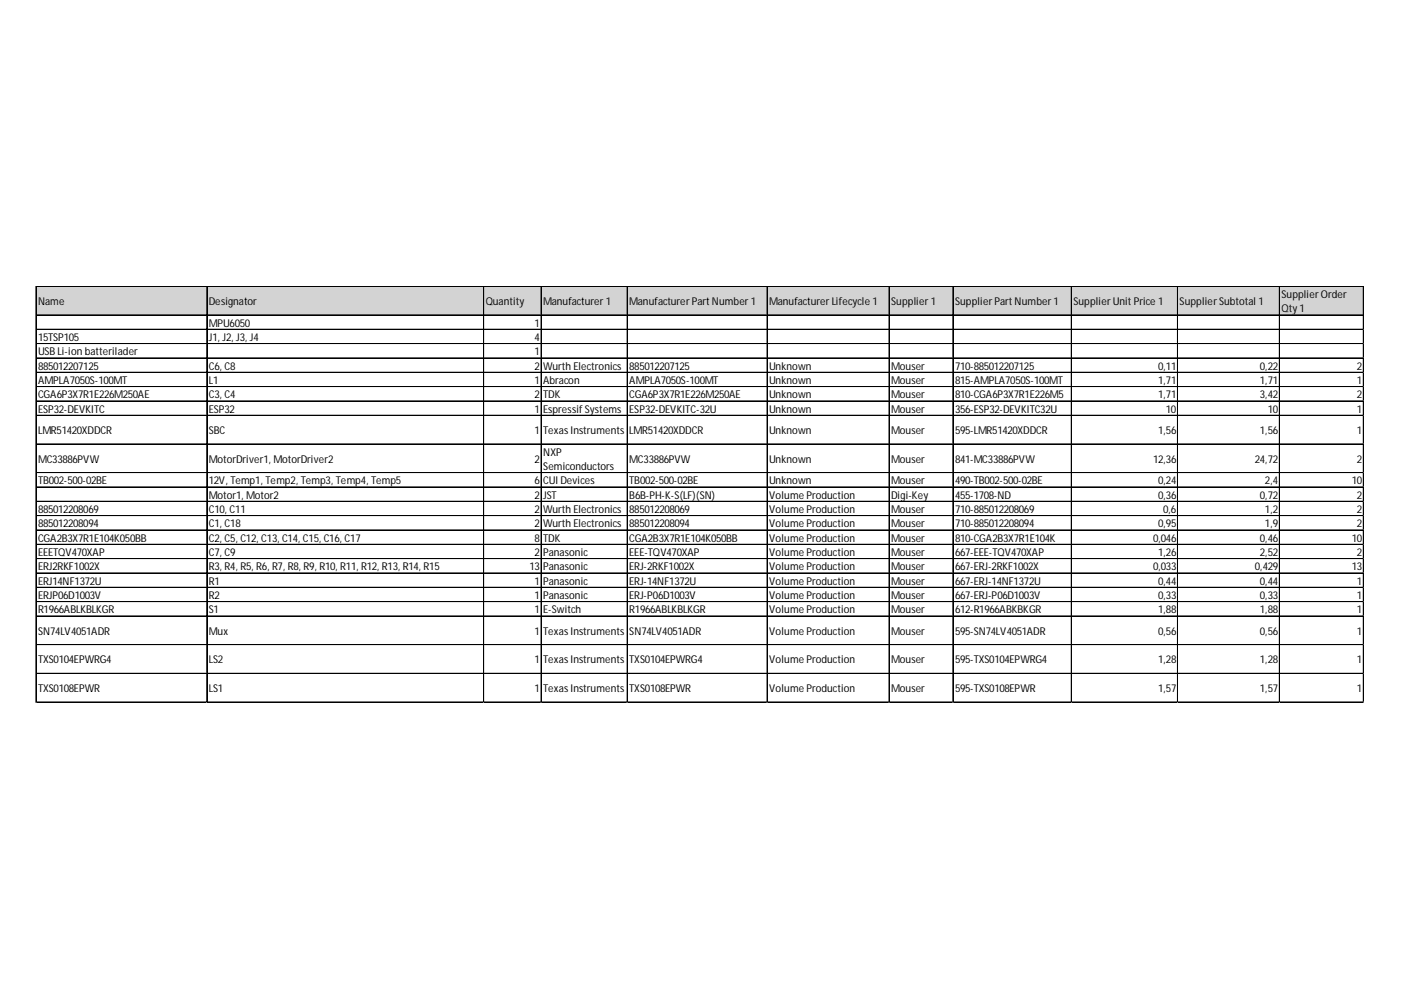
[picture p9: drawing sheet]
<svg xmlns="http://www.w3.org/2000/svg" width="297mm" height="210mm" viewBox="0 0 297 210" stroke-linecap="round" stroke-linejoin="round" font-family="sans-serif">
<defs><g id="words">
<g font-size="2.3">
<text x="8.1" y="64.7">Name</text>
<text x="44.3" y="64.7">Designator</text>
<text x="103" y="64.7">Quantity</text>
<text x="115.2" y="64.7">Manufacturer 1</text>
<text x="133.4" y="64.7">Manufacturer Part Number 1</text>
<text x="163.1" y="64.7">Manufacturer Lifecycle 1</text>
<text x="188.9" y="64.7">Supplier 1</text>
<text x="202.5" y="64.7">Supplier Part Number 1</text>
<text x="227.6" y="64.7">Supplier Unit Price 1</text>
<text x="250.1" y="64.7">Supplier Subtotal 1</text>
<text x="271.7" y="63.2">Supplier Order</text>
<text x="44.3" y="69.2">MPU6050</text>
<text x="113.3" y="69.2">1</text>
<text x="271.7" y="66.2">Qty 1</text>
<text x="8.1" y="72.3">15TSP105</text>
<text x="8.1" y="75.3">USB Li-ion batterilader</text>
<text x="44.3" y="72.3">J1, J2, J3, J4</text>
<text x="113.3" y="72.3">4</text>
<text x="113.3" y="75.3">1</text>
<text x="8.1" y="78.4">885012207125</text>
<text x="8.1" y="81.4">AMPLA7050S-100MT</text>
<text x="44.3" y="78.4">C6, C8</text>
<text x="44.3" y="81.4">L1</text>
<text x="113.3" y="78.4">2</text>
<text x="113.3" y="81.4">1</text>
<text x="115.2" y="78.4">Wurth Electronics</text>
<text x="115.2" y="81.4">Abracon</text>
<text x="133.4" y="78.4">885012207125</text>
<text x="133.4" y="81.4">AMPLA7050S-100MT</text>
<text x="163.1" y="78.4">Unknown</text>
<text x="163.1" y="81.4">Unknown</text>
<text x="188.9" y="78.4">Mouser</text>
<text x="188.9" y="81.4">Mouser</text>
<text x="202.5" y="78.4">710-885012207125</text>
<text x="202.5" y="81.4">815-AMPLA7050S-100MT</text>
<text x="245.5" y="78.4">0,11</text>
<text x="245.5" y="81.4">1,71</text>
<text x="267.1" y="78.4">0,22</text>
<text x="267.1" y="81.4">1,71</text>
<text x="287.7" y="78.4">2</text>
<text x="287.7" y="81.4">1</text>
<text x="8.1" y="84.4">CGA6P3X7R1E226M250AE</text>
<text x="8.1" y="87.5">ESP32-DEVKITC</text>
<text x="44.3" y="84.4">C3, C4</text>
<text x="44.3" y="87.5">ESP32</text>
<text x="113.3" y="84.4">2</text>
<text x="113.3" y="87.5">1</text>
<text x="115.2" y="84.4">TDK</text>
<text x="115.2" y="87.5">Espressif Systems</text>
<text x="133.4" y="84.4">CGA6P3X7R1E226M250AE</text>
<text x="133.4" y="87.5">ESP32-DEVKITC-32U</text>
<text x="163.1" y="84.4">Unknown</text>
<text x="163.1" y="87.5">Unknown</text>
<text x="188.9" y="84.4">Mouser</text>
<text x="188.9" y="87.5">Mouser</text>
<text x="202.5" y="84.4">810-CGA6P3X7R1E226M5</text>
<text x="202.5" y="87.5">356-ESP32-DEVKITC32U</text>
<text x="245.5" y="84.4">1,71</text>
<text x="247.2" y="87.5">10</text>
<text x="267.1" y="84.4">3,42</text>
<text x="268.8" y="87.5">10</text>
<text x="287.7" y="84.4">2</text>
<text x="287.7" y="87.5">1</text>
<text x="8.1" y="92">LMR51420XDDCR</text>
<text x="44.3" y="92">SBC</text>
<text x="113.3" y="92">1</text>
<text x="115.2" y="92">Texas Instruments</text>
<text x="133.4" y="92">LMR51420XDDCR</text>
<text x="163.1" y="92">Unknown</text>
<text x="188.9" y="92">Mouser</text>
<text x="202.5" y="92">595-LMR51420XDDCR</text>
<text x="245.5" y="92">1,56</text>
<text x="267.1" y="92">1,56</text>
<text x="287.7" y="92">1</text>
<text x="8.1" y="98.1">MC33886PVW</text>
<text x="44.3" y="98.1">MotorDriver1, MotorDriver2</text>
<text x="113.3" y="98.1">2</text>
<text x="115.2" y="96.6">NXP</text>
<text x="115.2" y="99.6">Semiconductors</text>
<text x="133.4" y="98.1">MC33886PVW</text>
<text x="163.1" y="98.1">Unknown</text>
<text x="188.9" y="98.1">Mouser</text>
<text x="202.5" y="98.1">841-MC33886PVW</text>
<text x="244.5" y="98.1">12,36</text>
<text x="266.1" y="98.1">24,72</text>
<text x="287.7" y="98.1">2</text>
<text x="8.1" y="102.7">TB002-500-02BE</text>
<text x="44.3" y="102.7">12V, Temp1, Temp2, Temp3, Temp4, Temp5</text>
<text x="44.3" y="105.7">Motor1, Motor2</text>
<text x="113.3" y="102.7">6</text>
<text x="113.3" y="105.7">2</text>
<text x="115.2" y="102.7">CUI Devices</text>
<text x="115.2" y="105.7">JST</text>
<text x="133.4" y="102.7">TB002-500-02BE</text>
<text x="133.4" y="105.7">B6B-PH-K-S(LF)(SN)</text>
<text x="163.1" y="102.7">Unknown</text>
<text x="163.1" y="105.7">Volume Production</text>
<text x="188.9" y="102.7">Mouser</text>
<text x="188.9" y="105.7">Digi-Key</text>
<text x="202.5" y="102.7">490-TB002-500-02BE</text>
<text x="202.5" y="105.7">455-1708-ND</text>
<text x="245.5" y="102.7">0,24</text>
<text x="245.5" y="105.7">0,36</text>
<text x="267.1" y="105.7">0,72</text>
<text x="268.2" y="102.7">2,4</text>
<text x="286.6" y="102.7">10</text>
<text x="287.7" y="105.7">2</text>
<text x="8.1" y="108.8">885012208069</text>
<text x="8.1" y="111.8">885012208094</text>
<text x="44.3" y="108.8">C10, C11</text>
<text x="44.3" y="111.8">C1, C18</text>
<text x="113.3" y="108.8">2</text>
<text x="113.3" y="111.8">2</text>
<text x="115.2" y="108.8">Wurth Electronics</text>
<text x="115.2" y="111.8">Wurth Electronics</text>
<text x="133.4" y="108.8">885012208069</text>
<text x="133.4" y="111.8">885012208094</text>
<text x="163.1" y="108.8">Volume Production</text>
<text x="163.1" y="111.8">Volume Production</text>
<text x="188.9" y="108.8">Mouser</text>
<text x="188.9" y="111.8">Mouser</text>
<text x="202.5" y="108.8">710-885012208069</text>
<text x="202.5" y="111.8">710-885012208094</text>
<text x="245.5" y="111.8">0,95</text>
<text x="246.6" y="108.8">0,6</text>
<text x="268.2" y="108.8">1,2</text>
<text x="268.2" y="111.8">1,9</text>
<text x="287.7" y="108.8">2</text>
<text x="287.7" y="111.8">2</text>
<text x="8.1" y="114.8">CGA2B3X7R1E104K050BB</text>
<text x="8.1" y="117.9">EEETQV470XAP</text>
<text x="44.3" y="114.8">C2, C5, C12, C13, C14, C15, C16, C17</text>
<text x="44.3" y="117.9">C7, C9</text>
<text x="113.3" y="114.8">8</text>
<text x="113.3" y="117.9">2</text>
<text x="115.2" y="114.8">TDK</text>
<text x="115.2" y="117.9">Panasonic</text>
<text x="133.4" y="114.8">CGA2B3X7R1E104K050BB</text>
<text x="133.4" y="117.9">EEE-TQV470XAP</text>
<text x="163.1" y="114.8">Volume Production</text>
<text x="163.1" y="117.9">Volume Production</text>
<text x="188.9" y="114.8">Mouser</text>
<text x="188.9" y="117.9">Mouser</text>
<text x="202.5" y="114.8">810-CGA2B3X7R1E104K</text>
<text x="202.5" y="117.9">667-EEE-TQV470XAP</text>
<text x="244.5" y="114.8">0,046</text>
<text x="245.5" y="117.9">1,26</text>
<text x="267.1" y="114.8">0,46</text>
<text x="267.1" y="117.9">2,52</text>
<text x="286.6" y="114.8">10</text>
<text x="287.7" y="117.9">2</text>
<text x="8.1" y="120.9">ERJ2RKF1002X</text>
<text x="8.1" y="123.9">ERJ14NF1372U</text>
<text x="44.3" y="120.9">R3, R4, R5, R6, R7, R8, R9, R10, R11, R12, R13, R14, R15</text>
<text x="44.3" y="123.9">R1</text>
<text x="112.3" y="120.9">13</text>
<text x="113.3" y="123.9">1</text>
<text x="115.2" y="120.9">Panasonic</text>
<text x="115.2" y="123.9">Panasonic</text>
<text x="133.4" y="120.9">ERJ-2RKF1002X</text>
<text x="133.4" y="123.9">ERJ-14NF1372U</text>
<text x="163.1" y="120.9">Volume Production</text>
<text x="163.1" y="123.9">Volume Production</text>
<text x="188.9" y="120.9">Mouser</text>
<text x="188.9" y="123.9">Mouser</text>
<text x="202.5" y="120.9">667-ERJ-2RKF1002X</text>
<text x="202.5" y="123.9">667-ERJ-14NF1372U</text>
<text x="244.5" y="120.9">0,033</text>
<text x="245.5" y="123.9">0,44</text>
<text x="266.1" y="120.9">0,429</text>
<text x="267.1" y="123.9">0,44</text>
<text x="286.6" y="120.9">13</text>
<text x="287.7" y="123.9">1</text>
<text x="8.1" y="127">ERJP06D1003V</text>
<text x="8.1" y="130">R1966ABLKBLKGR</text>
<text x="44.3" y="127">R2</text>
<text x="44.3" y="130">S1</text>
<text x="113.3" y="127">1</text>
<text x="113.3" y="130">1</text>
<text x="115.2" y="127">Panasonic</text>
<text x="115.2" y="130">E-Switch</text>
<text x="133.4" y="127">ERJ-P06D1003V</text>
<text x="133.4" y="130">R1966ABLKBLKGR</text>
<text x="163.1" y="127">Volume Production</text>
<text x="163.1" y="130">Volume Production</text>
<text x="188.9" y="127">Mouser</text>
<text x="188.9" y="130">Mouser</text>
<text x="202.5" y="127">667-ERJ-P06D1003V</text>
<text x="202.5" y="130">612-R1966ABKBKGR</text>
<text x="245.5" y="127">0,33</text>
<text x="245.5" y="130">1,88</text>
<text x="267.1" y="127">0,33</text>
<text x="267.1" y="130">1,88</text>
<text x="287.7" y="127">1</text>
<text x="287.7" y="130">1</text>
<text x="8.1" y="134.6">SN74LV4051ADR</text>
<text x="44.3" y="134.6">Mux</text>
<text x="113.3" y="134.6">1</text>
<text x="115.2" y="134.6">Texas Instruments</text>
<text x="133.4" y="134.6">SN74LV4051ADR</text>
<text x="163.1" y="134.6">Volume Production</text>
<text x="188.9" y="134.6">Mouser</text>
<text x="202.5" y="134.6">595-SN74LV4051ADR</text>
<text x="245.5" y="134.6">0,56</text>
<text x="267.1" y="134.6">0,56</text>
<text x="287.7" y="134.6">1</text>
<text x="8.1" y="140.7">TXS0104EPWRG4</text>
<text x="44.3" y="140.7">LS2</text>
<text x="113.3" y="140.7">1</text>
<text x="115.2" y="140.7">Texas Instruments</text>
<text x="133.4" y="140.7">TXS0104EPWRG4</text>
<text x="163.1" y="140.7">Volume Production</text>
<text x="188.9" y="140.7">Mouser</text>
<text x="202.5" y="140.7">595-TXS0104EPWRG4</text>
<text x="245.5" y="140.7">1,28</text>
<text x="267.1" y="140.7">1,28</text>
<text x="287.7" y="140.7">1</text>
<text x="8.1" y="146.7">TXS0108EPWR</text>
<text x="44.3" y="146.7">LS1</text>
<text x="113.3" y="146.7">1</text>
<text x="115.2" y="146.7">Texas Instruments</text>
<text x="133.4" y="146.7">TXS0108EPWR</text>
<text x="163.1" y="146.7">Volume Production</text>
<text x="188.9" y="146.7">Mouser</text>
<text x="202.5" y="146.7">595-TXS0108EPWR</text>
<text x="245.5" y="146.7">1,57</text>
<text x="267.1" y="146.7">1,57</text>
<text x="287.7" y="146.7">1</text>
</g>
</g></defs>
<path d="M7.7 60.8h281.5v6.1h-281.5z" fill="#d3d3d3"/>
<g fill="none" stroke="#000" stroke-width=".21">
<path d="M7.6 60.7v88.3M7.7 60.7v88.3M7.8 60.7h281.4M7.8 60.8h281.4M7.8 66.8h281.4M7.8 69.8h281.4M7.8 69.9h281.4M7.8 72.8h281.4M7.8 72.9h281.4M7.8 75.9h281.4M7.8 76h281.4M7.8 78.9h281.4"/>
<path d="M7.8 79h281.4M43.8 60.8v88.2M43.9 60.8v88.2M102.5 60.8v88.2M102.6 60.8v88.2M114.7 60.8v88.2M114.8 60.8v88.2M133 60.8v88.2M162.6 60.8v88.2M162.7 60.8v88.2M188.5 60.8v88.2M188.6 60.8v88.2"/>
<path d="M202 60.8v88.2M202.1 60.8v88.2M227.1 60.8v88.2M227.2 60.8v88.2M249.6 60.8v88.2M249.7 60.8v88.2M271.2 60.8v88.2M271.3 60.8v88.2M289 60.8v88.2M289.1 60.8v88.2M7.8 82h281.4M7.8 85h281.4"/>
<path d="M7.8 85.1h281.4M7.8 88h281.4M7.8 88.1h281.4M7.8 94.1h281.4M7.8 94.2h281.4M7.8 100.2h281.4M7.8 100.3h281.4M7.8 103.2h281.4M7.8 103.3h281.4M7.8 106.3h281.4M7.8 106.4h281.4M7.8 109.3h281.4"/>
<path d="M7.8 109.4h281.4M7.8 112.4h281.4M7.8 115.4h281.4M7.8 115.5h281.4M7.8 118.4h281.4M7.8 118.5h281.4M7.8 121.5h281.4M7.8 124.5h281.4M7.8 124.6h281.4M7.8 127.6h281.4M7.8 130.6h281.4M7.8 130.7h281.4"/>
<path d="M7.8 136.7h281.4M7.8 142.8h281.4M7.8 148.8h281.4M7.8 148.9h281.4"/>
</g>
<path d="M7.6 149h.1" fill="none" stroke="#d4d4d4" stroke-width=".21"/>
<path d="M7.6 149h.2z" fill="#d4d4d4"/>
<path d="M43.8 149h.1" fill="none" stroke="#d4d4d4" stroke-width=".21"/>
<path d="M43.8 149h.2z" fill="#d4d4d4"/>
<path d="M102.5 149h.1" fill="none" stroke="#d4d4d4" stroke-width=".21"/>
<path d="M102.5 149h.2z" fill="#d4d4d4"/>
<path d="M114.7 149h.1" fill="none" stroke="#d4d4d4" stroke-width=".21"/>
<path d="M114.7 149h.2z" fill="#d4d4d4"/>
<path d="M133 149h.1" fill="none" stroke="#d4d4d4" stroke-width=".21"/>
<path d="M133 149h.1z" fill="#d4d4d4"/>
<path d="M162.6 149h.1" fill="none" stroke="#d4d4d4" stroke-width=".21"/>
<path d="M162.6 149h.2z" fill="#d4d4d4"/>
<path d="M188.5 149h.1" fill="none" stroke="#d4d4d4" stroke-width=".21"/>
<path d="M188.5 149h.1z" fill="#d4d4d4"/>
<path d="M202 149h.1" fill="none" stroke="#d4d4d4" stroke-width=".21"/>
<path d="M202 149h.2z" fill="#d4d4d4"/>
<path d="M227.1 149h.1" fill="none" stroke="#d4d4d4" stroke-width=".21"/>
<path d="M227.1 149h.2z" fill="#d4d4d4"/>
<path d="M249.6 149h.1" fill="none" stroke="#d4d4d4" stroke-width=".21"/>
<path d="M249.6 149h.2z" fill="#d4d4d4"/>
<path d="M271.2 149h.1" fill="none" stroke="#d4d4d4" stroke-width=".21"/>
<path d="M271.2 149h.2z" fill="#d4d4d4"/>
<path d="M289 149h.1" fill="none" stroke="#d4d4d4" stroke-width=".21"/>
<path d="M289 149h.2z" fill="#d4d4d4"/>
<path d="M289.2 69.8h.1" fill="none" stroke="#d4d4d4" stroke-width=".21"/>
<path d="M289.2 69.8v.2z" fill="#d4d4d4"/>
<path d="M289.2 72.8h.1" fill="none" stroke="#d4d4d4" stroke-width=".21"/>
<path d="M289.2 72.8v.2z" fill="#d4d4d4"/>
<path d="M289.2 75.9h.1" fill="none" stroke="#d4d4d4" stroke-width=".21"/>
<path d="M289.2 75.9v.1z" fill="#d4d4d4"/>
<path d="M289.2 78.9h.1" fill="none" stroke="#d4d4d4" stroke-width=".21"/>
<path d="M289.2 78.9v.2z" fill="#d4d4d4"/>
<path d="M289.2 82h.1" fill="none" stroke="#d4d4d4" stroke-width=".21"/>
<path d="M289.2 82v.1z" fill="#d4d4d4"/>
<path d="M289.2 85h.1" fill="none" stroke="#d4d4d4" stroke-width=".21"/>
<path d="M289.2 85v.2z" fill="#d4d4d4"/>
<path d="M289.2 88h.1" fill="none" stroke="#d4d4d4" stroke-width=".21"/>
<path d="M289.2 88v.2z" fill="#d4d4d4"/>
<path d="M289.2 94.1h.1" fill="none" stroke="#d4d4d4" stroke-width=".21"/>
<path d="M289.2 94.1v.2z" fill="#d4d4d4"/>
<path d="M289.2 100.2h.1" fill="none" stroke="#d4d4d4" stroke-width=".21"/>
<path d="M289.2 100.2v.1z" fill="#d4d4d4"/>
<path d="M289.2 103.2h.1" fill="none" stroke="#d4d4d4" stroke-width=".21"/>
<path d="M289.2 103.2v.2z" fill="#d4d4d4"/>
<path d="M289.2 106.3h.1" fill="none" stroke="#d4d4d4" stroke-width=".21"/>
<path d="M289.2 106.3v.1z" fill="#d4d4d4"/>
<path d="M289.2 109.3h.1" fill="none" stroke="#d4d4d4" stroke-width=".21"/>
<path d="M289.2 109.3v.2z" fill="#d4d4d4"/>
<path d="M289.2 112.4h.1" fill="none" stroke="#d4d4d4" stroke-width=".21"/>
<path d="M289.2 112.4v.1z" fill="#d4d4d4"/>
<path d="M289.2 115.4h.1" fill="none" stroke="#d4d4d4" stroke-width=".21"/>
<path d="M289.2 115.4v.1z" fill="#d4d4d4"/>
<path d="M289.2 118.4h.1" fill="none" stroke="#d4d4d4" stroke-width=".21"/>
<path d="M289.2 118.4v.2z" fill="#d4d4d4"/>
<path d="M289.2 121.5h.1" fill="none" stroke="#d4d4d4" stroke-width=".21"/>
<path d="M289.2 121.5v.1z" fill="#d4d4d4"/>
<path d="M289.2 124.5h.1" fill="none" stroke="#d4d4d4" stroke-width=".21"/>
<path d="M289.2 124.5v.2z" fill="#d4d4d4"/>
<path d="M289.2 127.6h.1" fill="none" stroke="#d4d4d4" stroke-width=".21"/>
<path d="M289.2 127.6v.1z" fill="#d4d4d4"/>
<path d="M289.2 130.6h.1" fill="none" stroke="#d4d4d4" stroke-width=".21"/>
<path d="M289.2 130.6v.1z" fill="#d4d4d4"/>
<path d="M289.2 136.7h.1" fill="none" stroke="#d4d4d4" stroke-width=".21"/>
<path d="M289.2 136.7v.1z" fill="#d4d4d4"/>
<path d="M289.2 142.8h.1" fill="none" stroke="#d4d4d4" stroke-width=".21"/>
<path d="M289.2 142.8v.1z" fill="#d4d4d4"/>
<path d="M289.2 148.8h.1" fill="none" stroke="#d4d4d4" stroke-width=".21"/>
<path d="M289.2 148.8v.2z" fill="#d4d4d4"/>
<use href="#words"/>
</svg>
